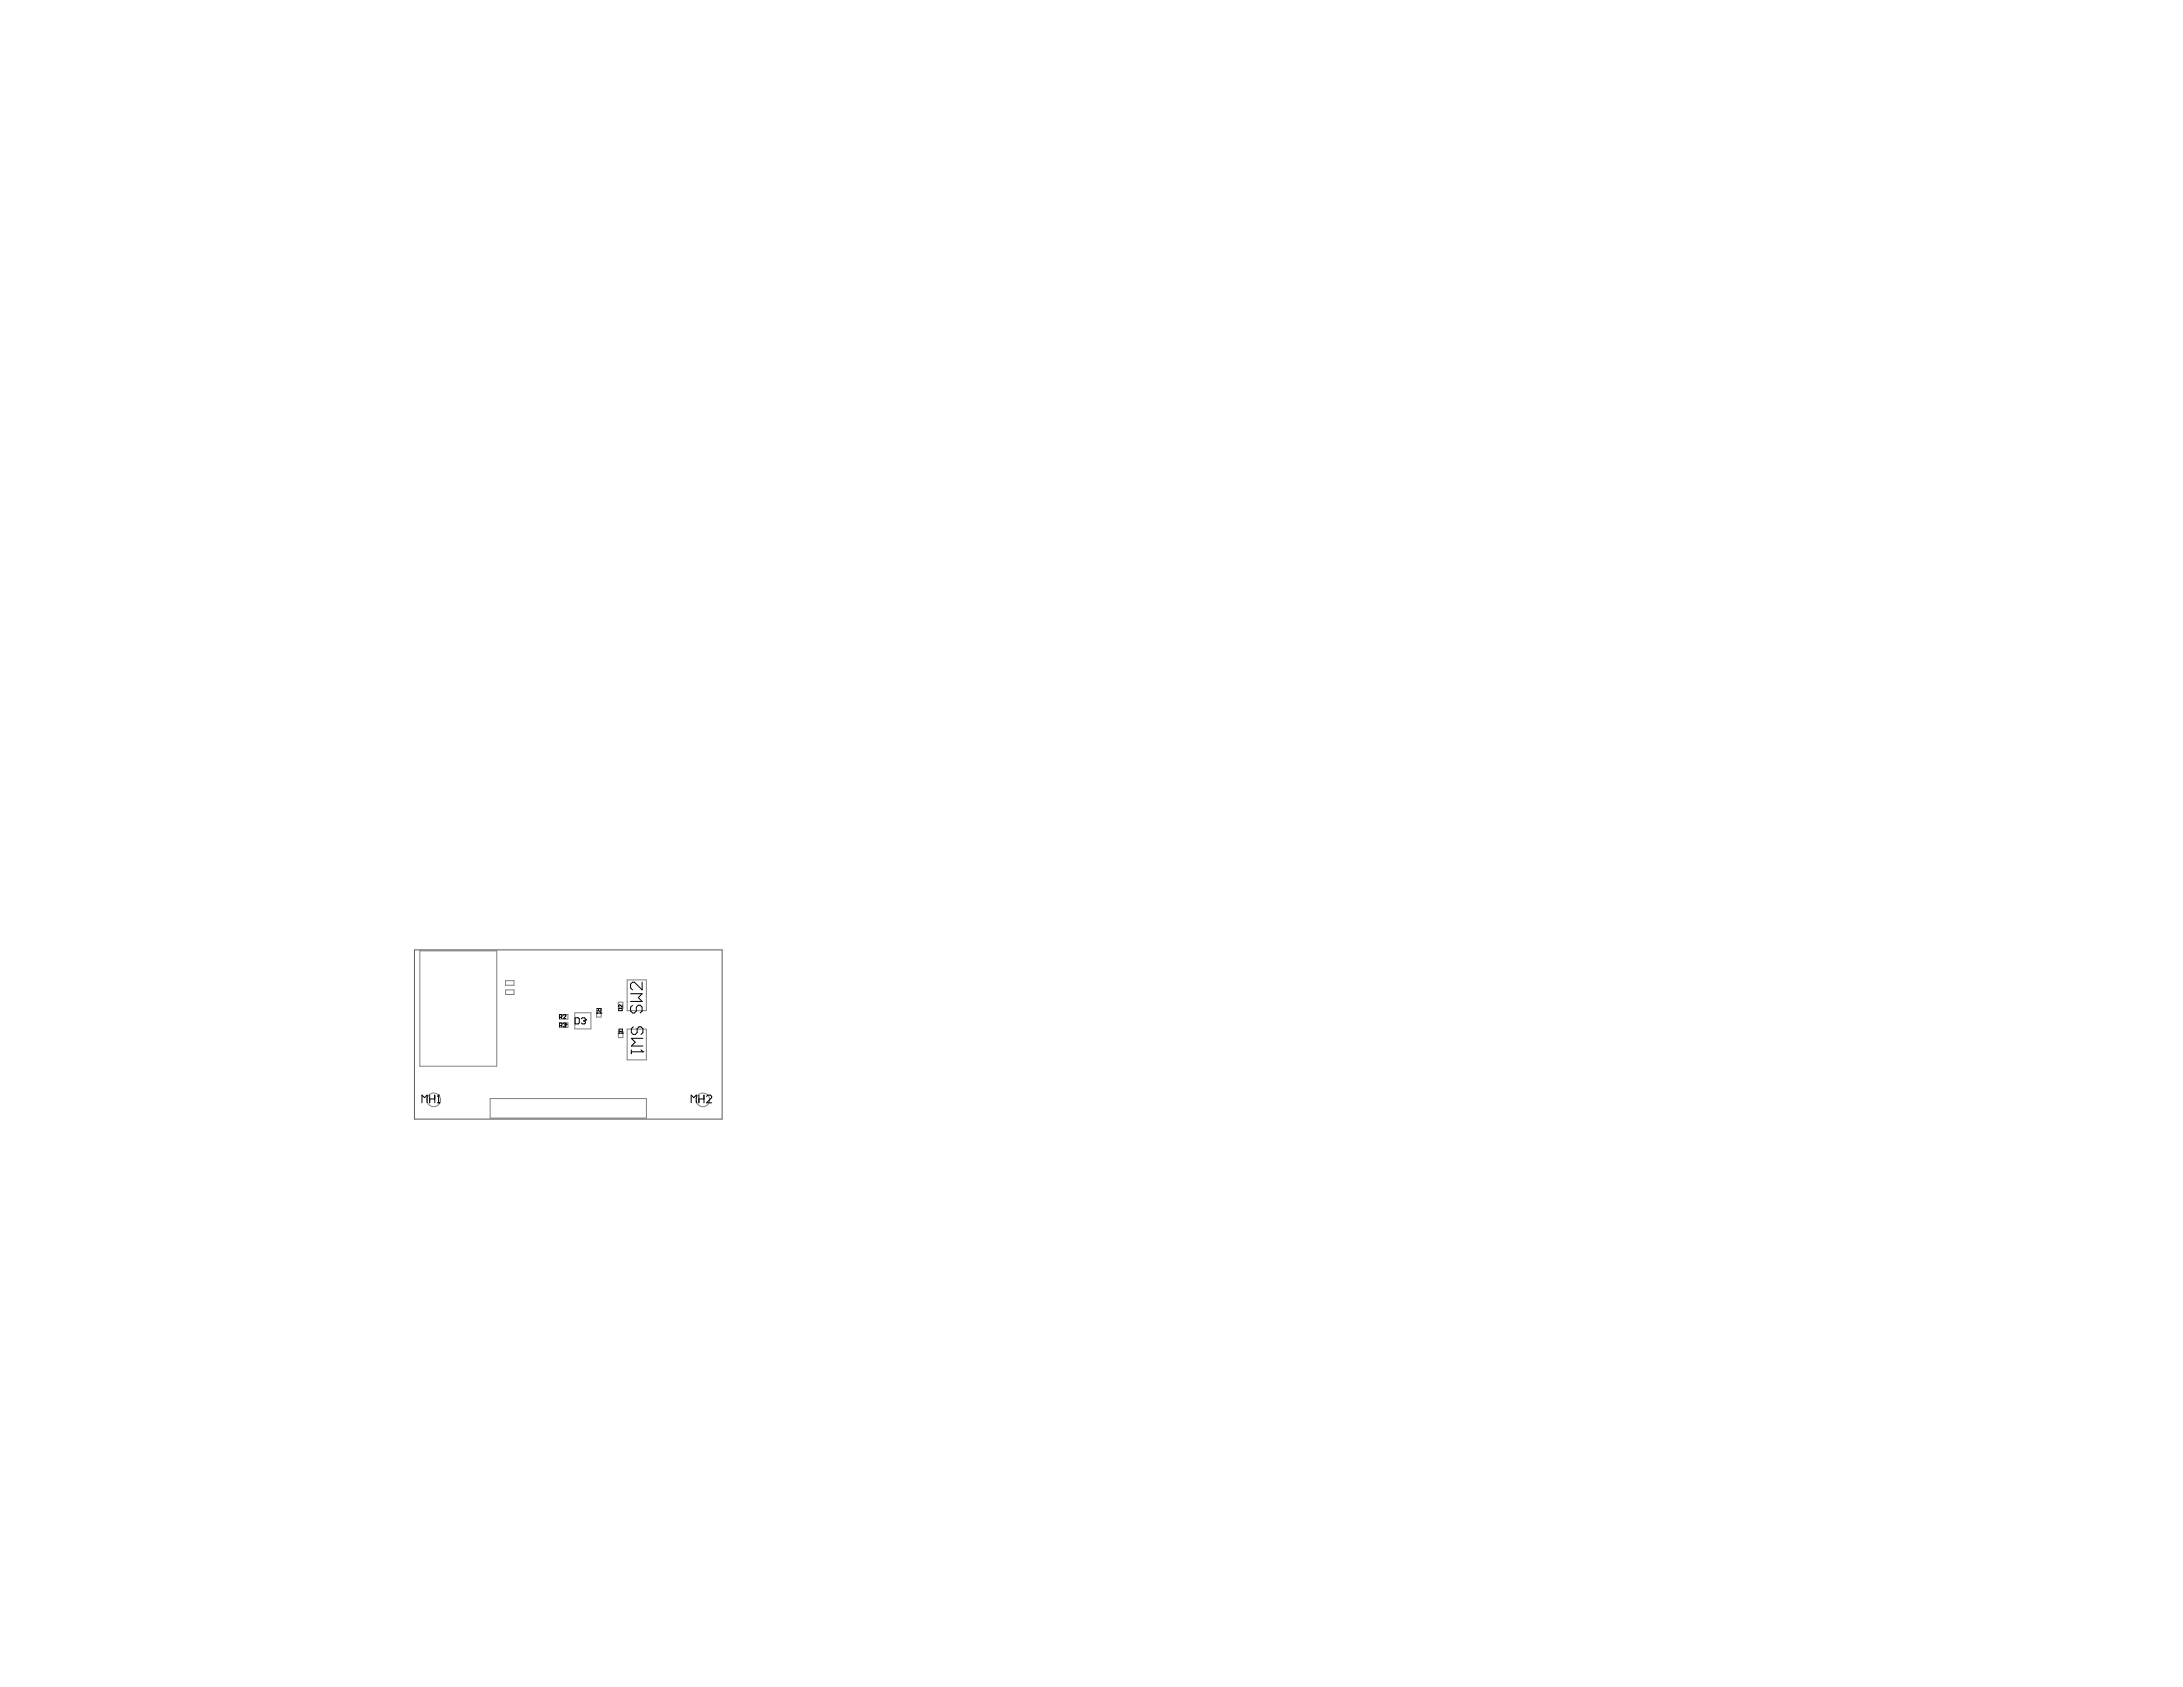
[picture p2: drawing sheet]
<svg xmlns="http://www.w3.org/2000/svg" width="279mm" height="216mm" viewBox="0 0 279 216" stroke-linecap="round" stroke-linejoin="round" font-family="sans-serif">
<g fill="none" stroke="#808080" stroke-width=".13">
<path d="M53.7 121.7h9.9v14.8h-9.9zM64.7 125.5h1.1v.6h-1.1zM64.7 126.7h1.1v.6h-1.1zM71.6 129.8h1.1v.6h-1.1zM71.6 130.9h1.1v.6h-1.1zM73.6 129.6h2v2.1h-2zM76.4 129.1h.5v1.1h-.5zM79.1 128.3h.6v.7h-.6zM79.1 132h.6v.8h-.6zM80.3 125.4h2.4v3.9h-2.4zM80.3 131.7h2.4v3.9h-2.4zM80.3 128.2h.1"/>
<path d="M62.7 140.6h20v2.5h-20z"/>
<circle cx="55.5" cy="140.8" r=".88"/>
<circle cx="90" cy="140.8" r=".88"/>
</g>
<g fill="none" stroke="#000" stroke-width=".13">
<path d="M71.6 130.2h.2l.1-.3h-.3v.5M71.6 131.3h.3v-.3l-.3-.1v.5M71.8 130.2l.1 .2M71.8 131.3l.1 .1M72.1 129.9h.1h.2l-.3 .5h.3M72.1 131l.2-.1 .1 .2M72.3 131.2h.1M72.3 131.2l.1 .1-.1 .1-.2-.1M72.4 131.1h.1M72.4 131.1l-.1 .1M73.6 130.3h.4l.1 .1v.5l-.1 .1h-.4zM74.4 130.4l.1-.1h.3l.1 .2"/>
<path d="M74.7 130.6h.1M74.8 130.6l.1 .2-.1 .2h-.3l-.1-.1M74.9 130.5h.1M74.9 130.5l-.1 .1M76.4 129.7h.5M76.4 129.1h.5v.2l-.2 .1-.1-.3M76.4 129.6v.1M76.6 129.2l-.2 .2M76.8 129.6l.1 .1M76.9 129.7h.1M79.2 129.1l.4-.1v.3h-.4zM79.2 131.7h.5v.2l-.4 .1z"/>
<path d="M79.2 132.1v.2M79.2 132.2h.5M79.6 132.1l.1 .1M79.6 128.6v.3l-.3-.3-.1 .1 .1 .2M79.7 132.2h.1M80.7 127.2h1.5l-.5 .5 .5 .5h-1.5M80.8 134.4v.5M80.8 134.6h1.5M81 128.7l-.3 .2v.5l.3 .2h.2l.2-.2v-.5l.3-.2h.2l.3 .2v.5l-.3 .2M81.1 131.4l-.3 .3v.4l.3 .3h.2l.2-.3v-.4l.3-.3h.2l.3 .3v.4l-.3 .3M82 134.4l.3 .2M82.2 125.7v1l-1-1h-.2l-.3 .2v.5l.3 .3"/>
<path d="M82.3 134.6h.1M82.3 132.9h-1.5l.5 .5-.5 .5h1.5M54 141.1v-.9l.3 .3 .4-.3v.9M55 140.6h.6M55 140.2v.9M55.6 140.2v.9M56 141.1h.3M56.1 140.2h.1M56.1 140.2v.9M56.1 140.2l-.1 .1M88.5 141.1v-.9l.3 .3 .3-.3v.9M89.4 140.2v.9"/>
<path d="M89.4 140.6h.7M90.1 140.2v.9M90.4 140.3l.2-.1h.3l.2 .1v.2l-.7 .6h.7"/>
</g>
<path d="M53 121.6h39.4v21.6h-39.4z" fill="none" stroke="#5a5a5a" stroke-width=".13"/>
</svg>
